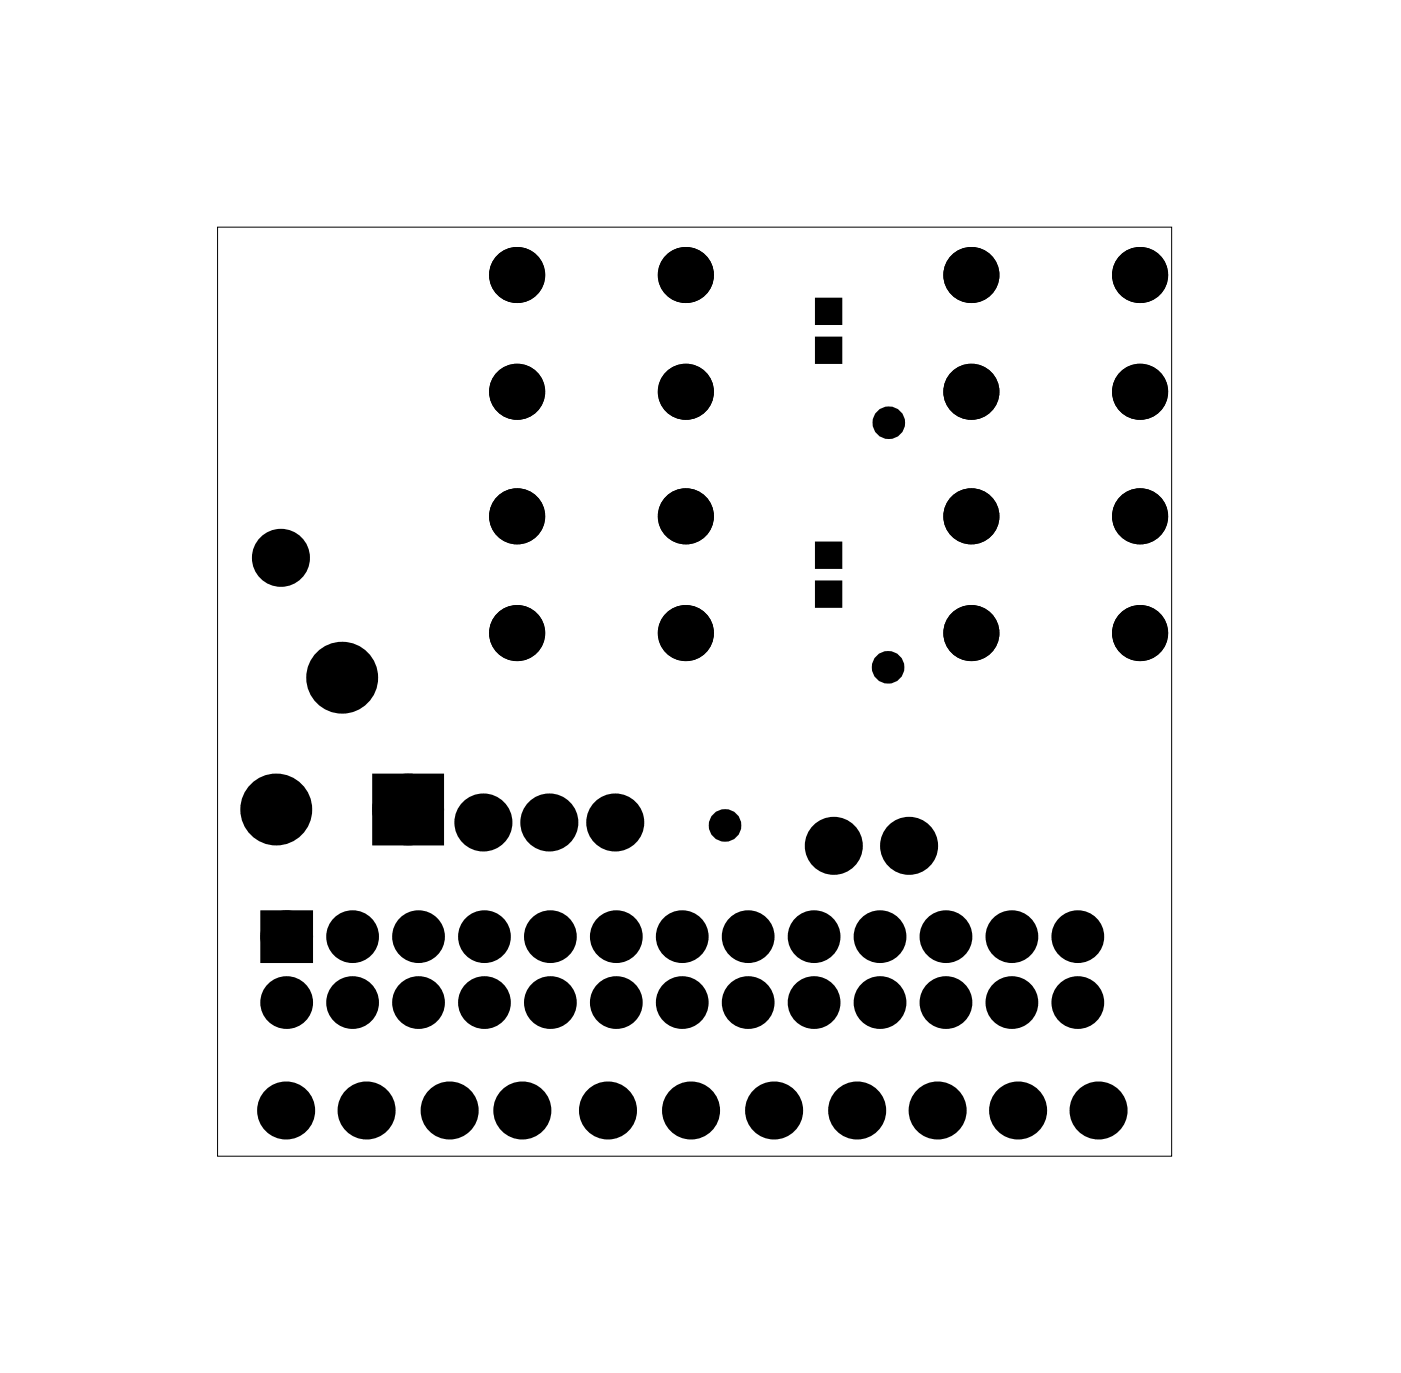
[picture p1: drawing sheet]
<svg xmlns="http://www.w3.org/2000/svg" width="54mm" height="53mm" viewBox="0 0 54 53" stroke-linecap="round" stroke-linejoin="round" font-family="sans-serif">
<path d="M8.4 8.8h36.7v35.8h-36.7z" fill="none" stroke="#000" stroke-width=".04"/>
<g fill="#000">
<circle cx="19.9" cy="19.9" r=".7"/>
<circle cx="19.9" cy="15.1" r=".7"/>
<circle cx="19.9" cy="10.6" r=".7"/>
<circle cx="26.4" cy="19.9" r=".7"/>
<circle cx="26.4" cy="15.1" r=".7"/>
<circle cx="26.4" cy="10.6" r=".7"/>
<circle cx="34.2" cy="16.3" r=".35"/>
<circle cx="37.4" cy="19.9" r=".7"/>
<circle cx="37.4" cy="15.1" r=".7"/>
<circle cx="37.4" cy="10.6" r=".7"/>
<circle cx="43.9" cy="19.9" r=".7"/>
<circle cx="43.9" cy="15.1" r=".7"/>
<circle cx="43.9" cy="10.6" r=".7"/>
<circle cx="10.6" cy="31.2" r=".89"/>
<circle cx="10.8" cy="21.5" r=".74"/>
<circle cx="13.2" cy="26.1" r=".89"/>
<circle cx="15.7" cy="31.2" r=".89"/>
<circle cx="18.6" cy="31.7" r=".74"/>
<circle cx="19.9" cy="24.4" r=".7"/>
<circle cx="21.2" cy="31.7" r=".74"/>
<circle cx="23.7" cy="31.7" r=".74"/>
<circle cx="26.4" cy="24.4" r=".7"/>
<circle cx="27.9" cy="31.8" r=".35"/>
<circle cx="32.1" cy="32.6" r=".74"/>
<circle cx="34.2" cy="25.7" r=".35"/>
<circle cx="35" cy="32.6" r=".74"/>
<circle cx="37.4" cy="24.4" r=".7"/>
<circle cx="43.9" cy="24.4" r=".7"/>
<circle cx="11" cy="42.8" r=".74"/>
<circle cx="14.1" cy="42.8" r=".74"/>
<circle cx="17.3" cy="42.8" r=".74"/>
<circle cx="20.1" cy="42.8" r=".74"/>
<circle cx="23.4" cy="42.8" r=".74"/>
<circle cx="26.6" cy="42.8" r=".74"/>
<circle cx="29.8" cy="42.8" r=".74"/>
<circle cx="33" cy="42.8" r=".74"/>
<circle cx="36.1" cy="42.8" r=".74"/>
<circle cx="39.2" cy="42.8" r=".74"/>
<circle cx="42.3" cy="42.8" r=".74"/>
</g>
<g fill="none" stroke="#000" stroke-width=".76" stroke-linecap="butt">
<circle cx="19.9" cy="15.1" r=".7"/>
<circle cx="19.9" cy="19.9" r=".7"/>
<circle cx="19.9" cy="10.6" r=".7"/>
<circle cx="26.4" cy="15.1" r=".7"/>
<circle cx="26.4" cy="10.6" r=".7"/>
<circle cx="26.4" cy="19.9" r=".7"/>
<circle cx="37.4" cy="15.1" r=".7"/>
<circle cx="37.4" cy="19.9" r=".7"/>
<circle cx="37.4" cy="10.6" r=".7"/>
<circle cx="43.9" cy="15.1" r=".7"/>
<circle cx="43.9" cy="10.6" r=".7"/>
<circle cx="43.9" cy="19.9" r=".7"/>
<circle cx="10.8" cy="21.5" r=".74"/>
<circle cx="18.6" cy="31.7" r=".74"/>
<circle cx="19.9" cy="24.4" r=".7"/>
<circle cx="21.2" cy="31.7" r=".74"/>
<circle cx="23.7" cy="31.7" r=".74"/>
<circle cx="26.4" cy="24.4" r=".7"/>
<circle cx="32.1" cy="32.6" r=".74"/>
<circle cx="35" cy="32.6" r=".74"/>
<circle cx="37.4" cy="24.4" r=".7"/>
<circle cx="43.9" cy="24.4" r=".7"/>
<circle cx="11" cy="42.8" r=".74"/>
<circle cx="14.1" cy="42.8" r=".74"/>
<circle cx="17.3" cy="42.8" r=".74"/>
<circle cx="20.1" cy="42.8" r=".74"/>
<circle cx="23.4" cy="42.8" r=".74"/>
<circle cx="26.6" cy="42.8" r=".74"/>
<circle cx="29.8" cy="42.8" r=".74"/>
<circle cx="33" cy="42.8" r=".74"/>
<circle cx="36.1" cy="42.8" r=".74"/>
<circle cx="39.2" cy="42.8" r=".74"/>
<circle cx="42.3" cy="42.8" r=".74"/>
</g>
<g fill="#000">
<path d="M31.5 11.6h.8v.8h-.8zM31.5 13.1h.8v.8h-.8zM10.4 35.5h1.3v1.2h-1.3zM14.8 30.3h1.8v1.8h-1.8zM31.5 21h.8v.8h-.8zM31.5 22.5h.8v.8h-.8z"/>
<circle cx="11" cy="36.1" r=".64"/>
<circle cx="11" cy="38.6" r=".64"/>
<circle cx="13.6" cy="36.1" r=".64"/>
<circle cx="13.6" cy="38.6" r=".64"/>
<circle cx="16.1" cy="36.1" r=".64"/>
<circle cx="16.1" cy="38.6" r=".64"/>
<circle cx="18.7" cy="36.1" r=".64"/>
<circle cx="18.7" cy="38.6" r=".64"/>
<circle cx="21.2" cy="36.1" r=".64"/>
<circle cx="21.2" cy="38.6" r=".64"/>
<circle cx="23.7" cy="36.1" r=".64"/>
<circle cx="23.7" cy="38.6" r=".64"/>
<circle cx="26.3" cy="36.1" r=".64"/>
<circle cx="26.3" cy="38.6" r=".64"/>
<circle cx="28.8" cy="36.1" r=".64"/>
<circle cx="28.8" cy="38.6" r=".64"/>
<circle cx="31.4" cy="36.1" r=".64"/>
<circle cx="31.4" cy="38.6" r=".64"/>
<circle cx="33.9" cy="36.1" r=".64"/>
<circle cx="33.9" cy="38.6" r=".64"/>
<circle cx="36.4" cy="36.1" r=".64"/>
<circle cx="36.4" cy="38.6" r=".64"/>
<circle cx="39" cy="36.1" r=".64"/>
<circle cx="39" cy="38.6" r=".64"/>
<circle cx="41.5" cy="36.1" r=".64"/>
<circle cx="41.5" cy="38.6" r=".64"/>
</g>
<path d="M31.5 11.6h.8v.8h-.8zM31.5 13.1h.8v.8h-.8zM31.5 21h.8v.8h-.8zM31.5 22.5h.8v.8h-.8z" fill="none" stroke="#000" stroke-width=".25"/>
<g fill="none" stroke="#000" stroke-width=".55">
<circle cx="34.2" cy="16.3" r=".35"/>
<circle cx="27.9" cy="31.8" r=".35"/>
<circle cx="34.2" cy="25.7" r=".35"/>
</g>
<g fill="none" stroke="#000" stroke-width=".99" stroke-linecap="butt">
<path d="M14.8 30.3h1.8v1.8h-1.8z"/>
<circle cx="10.6" cy="31.2" r=".89"/>
<circle cx="13.2" cy="26.1" r=".89"/>
<circle cx="15.7" cy="31.2" r=".89"/>
</g>
<g fill="none" stroke="#000" stroke-width=".76">
<path d="M10.4 35.5h1.3v1.2h-1.3z"/>
<circle cx="11" cy="38.6" r=".64"/>
<circle cx="11" cy="36.1" r=".64"/>
<circle cx="13.6" cy="36.1" r=".64"/>
<circle cx="13.6" cy="38.6" r=".64"/>
<circle cx="16.1" cy="36.1" r=".64"/>
<circle cx="16.1" cy="38.6" r=".64"/>
<circle cx="18.7" cy="36.1" r=".64"/>
<circle cx="18.7" cy="38.6" r=".64"/>
<circle cx="21.2" cy="38.6" r=".64"/>
<circle cx="21.2" cy="36.1" r=".64"/>
<circle cx="23.7" cy="36.1" r=".64"/>
<circle cx="23.7" cy="38.6" r=".64"/>
<circle cx="26.3" cy="38.6" r=".64"/>
<circle cx="26.3" cy="36.1" r=".64"/>
<circle cx="28.8" cy="36.1" r=".64"/>
<circle cx="28.8" cy="38.6" r=".64"/>
<circle cx="31.4" cy="36.1" r=".64"/>
<circle cx="31.4" cy="38.6" r=".64"/>
<circle cx="33.9" cy="38.6" r=".64"/>
<circle cx="33.9" cy="36.1" r=".64"/>
<circle cx="36.4" cy="36.1" r=".64"/>
<circle cx="36.4" cy="38.6" r=".64"/>
<circle cx="39" cy="38.6" r=".64"/>
<circle cx="39" cy="36.1" r=".64"/>
<circle cx="41.5" cy="36.1" r=".64"/>
<circle cx="41.5" cy="38.6" r=".64"/>
</g>
</svg>
